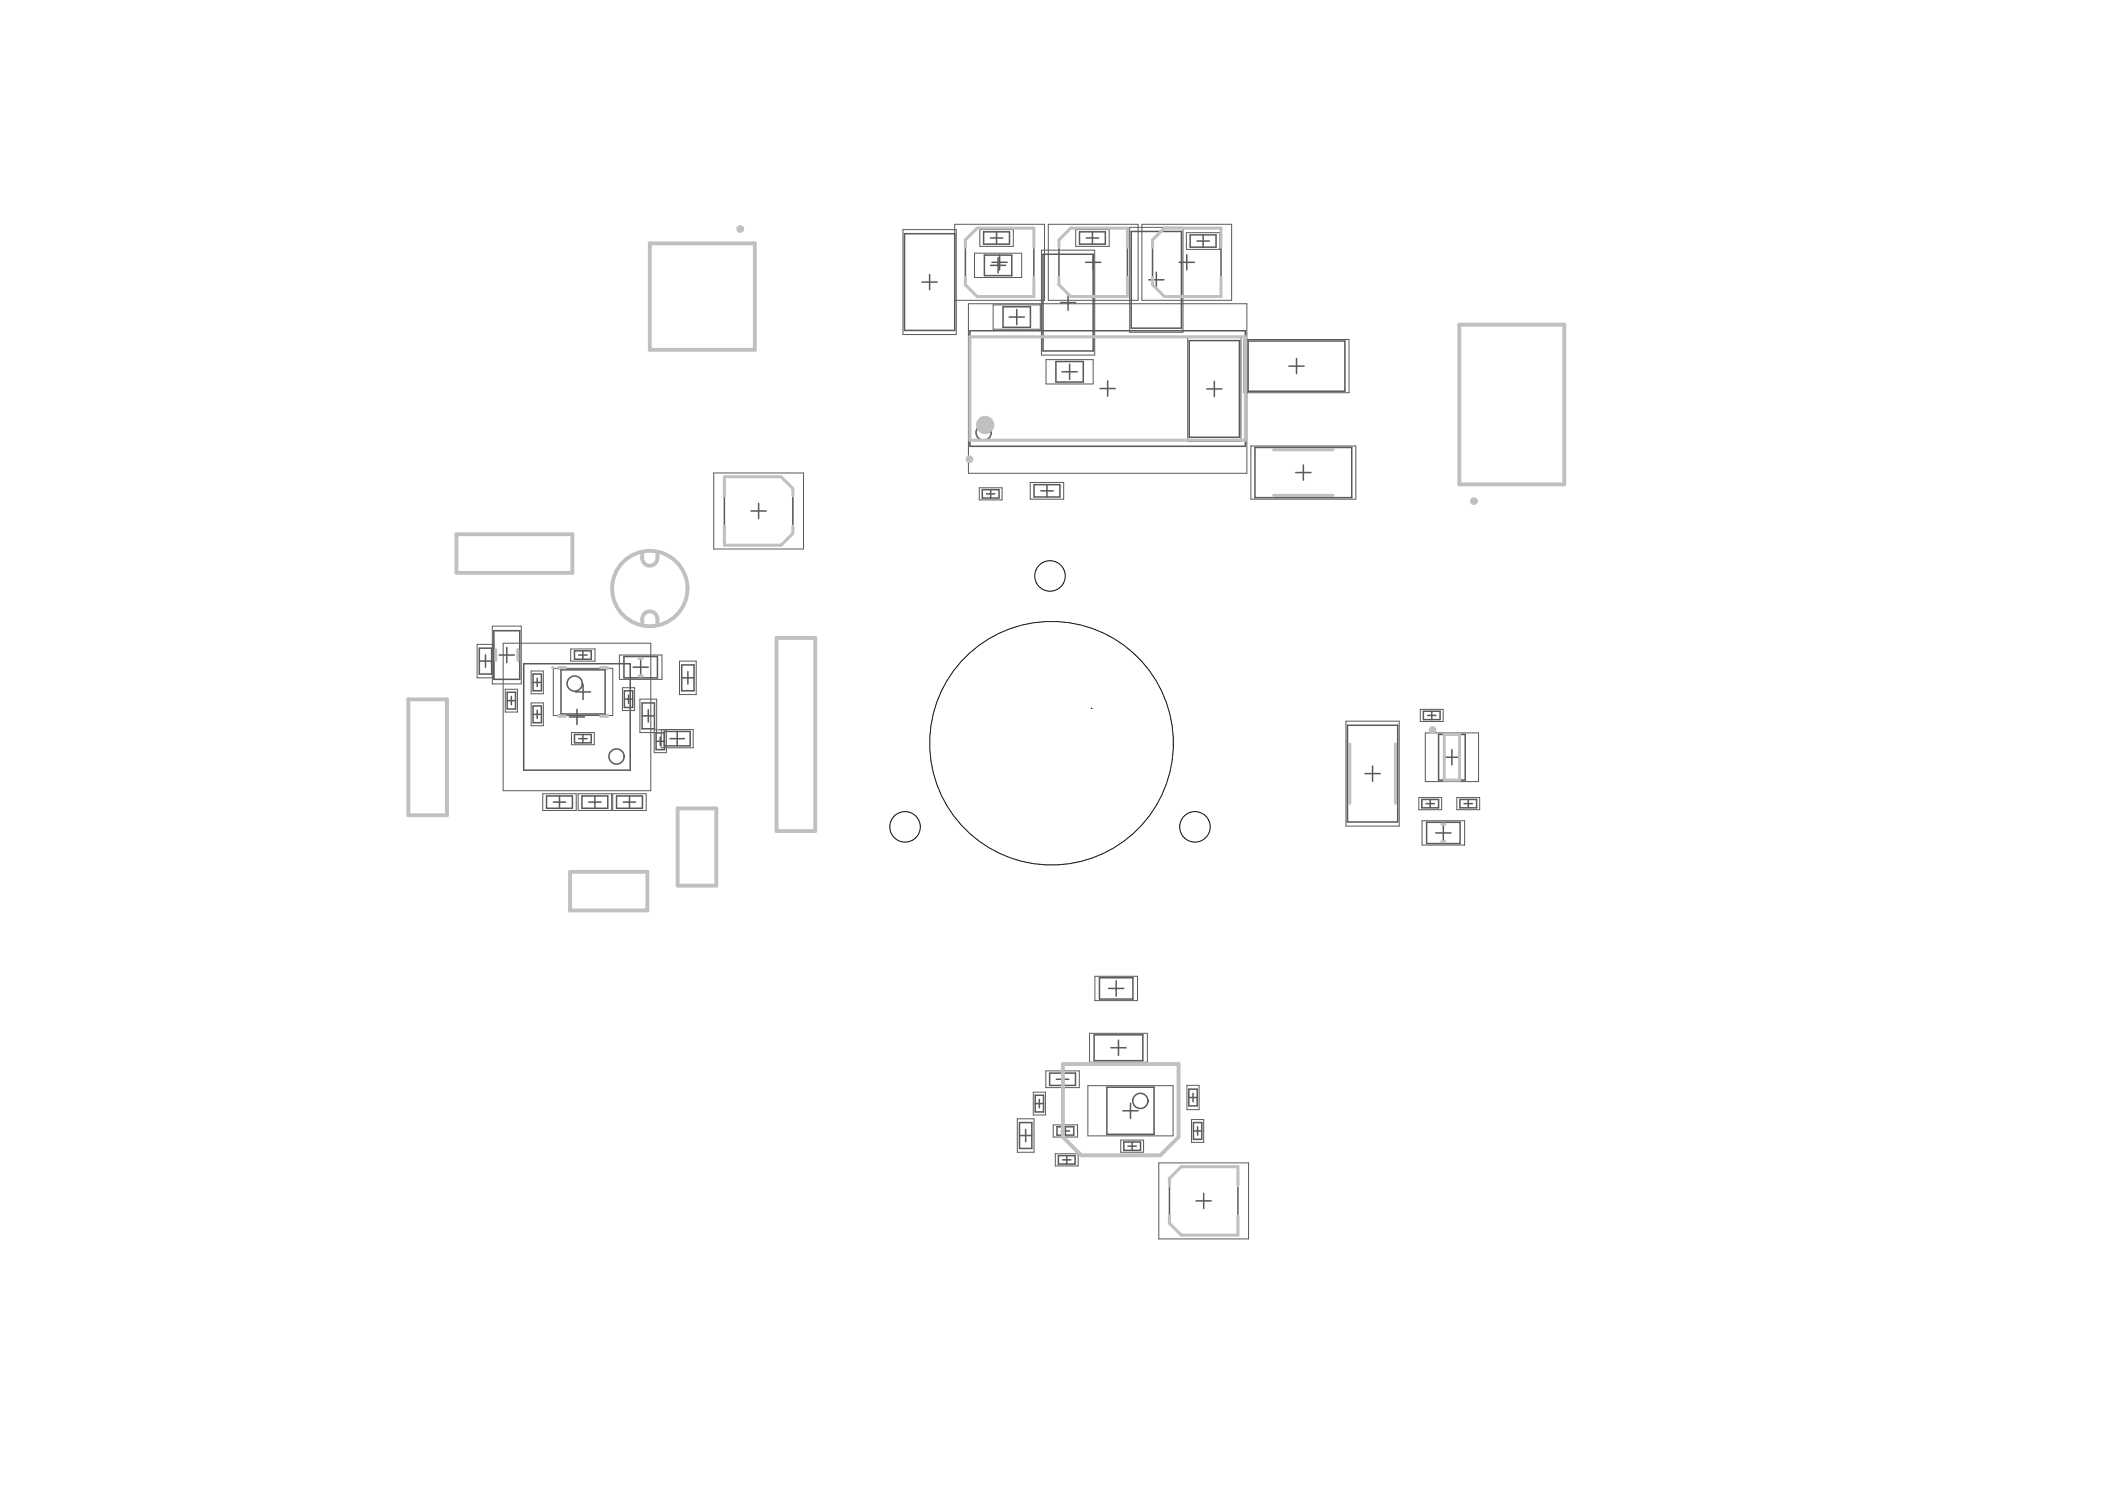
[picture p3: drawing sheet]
<svg xmlns="http://www.w3.org/2000/svg" width="297mm" height="210mm" viewBox="0 0 297 210" stroke-linecap="round" stroke-linejoin="round" font-family="sans-serif">
<g fill="none" stroke="#5a5a5a" stroke-width=".21">
<path d="M127.6 33h7.1v13.6h-7.1zM130.1 39.8h2.2M131.2 38.7v2.2M136.2 33.8l1.7-1.6h8v9.6h-8l-1.7-1.6zM138.8 32.7h3.7v1.7h-3.7zM138.9 36h3.9v2.9h-3.9zM139.8 33.6h1.7M139.8 37.4h2.1M140 37h2.1M140.6 32.7v1.7M140.8 36.4v2.1M141.1 35.9v2.2"/>
<path d="M147.2 35.9h7.1v13.6h-7.1zM149.4 33.8l1.7-1.6h8v9.6h-8l-1.7-1.6zM152.3 32.7h3.7v1.7h-3.7zM153.2 37h2.1M153.3 33.6h1.7M154.2 32.7v1.7M159.6 32.6h7.1v13.7h-7.1zM162.1 39.5h2.1M162.6 33.8l1.7-1.6h8v9.6h-8l-1.7-1.6zM163.2 38.4v2.1M166.4 37h2.1M167.5 35.9v2.2"/>
<path d="M167.9 33.1h3.7v1.8h-3.7zM168.9 34h1.7M169.8 33.1v1.8M136.9 46.7h38.8v16.3h-38.8zM141.5 43.3h3.9v2.9h-3.9zM142.4 44.7h2.1M143.5 43.7v2.1M149 51h3.9v2.9h-3.9zM149.6 42.7h2.2M149.9 52.4h2.1M150.7 41.6v2.2M150.9 51.4v2.1"/>
<path d="M155.2 54.8h2.2M156.3 53.7v2.2M167.8 48h7.1v13.7h-7.1zM170.3 54.9h2.1M171.4 53.8v2.1M176.1 48.1h13.7v7.1h-13.7zM181.9 51.6h2.1M183 50.6v2.1M102.2 67.3h8l1.7 1.6v6.3l-1.7 1.7h-8zM106 72.1h2.1M107 71v2.2M138.6 69.1h2.4v1.2h-2.4z"/>
<path d="M139.2 69.7h1.2M139.8 69.1v1.2M145.9 68.4h3.7v1.7h-3.7zM146.9 69.2h1.7M147.7 68.4v1.7M177.1 63.1h13.6v7.1h-13.6zM182.8 66.7h2.2M183.9 65.6v2.1M67.6 93.3h1.8M67.6 91.4h1.8v3.7h-1.8zM68.5 92.4v1.7M69.7 89h3.6v6.8h-3.6z"/>
<path d="M70.4 92.4h2.2M71.5 91.3v2.2M71.6 98.8h1.1M71.6 97.7h1.1v2.3h-1.1zM72.2 98.2v1.2M73.9 93.6h15v15h-15zM75.2 96.3h1.2M75.2 99.6h1.2v2.3h-1.2zM75.2 95.1h1.2v2.3h-1.2zM75.8 95.7v1.2M79.2 94.5h6.2v6.2h-6.2zM81.1 91.8h2.3v1.2h-2.3z"/>
<path d="M81.2 97.6h2.1M81.7 92.4h1.1M82.2 91.8v1.2M82.3 96.5v2.2M88 92.6h4.8v3h-4.8zM88.1 98.6h1.2M88.1 97.4h1.2v2.4h-1.2zM88.7 98v1.2M89.3 94.1h2.2M90.4 93v2.2M90.6 99.2h1.8v3.6h-1.8zM96.2 95.6h1.7"/>
<path d="M96.2 93.8h1.7v3.6h-1.7zM97.1 94.7v1.8M75.2 100.8h1.2M75.8 100.2v1.2M77.1 112.3h3.7v1.7h-3.7zM78.1 113.1h1.7M78.9 112.3v1.7M80.3 101.1h2.2M81.1 103.6h2.3v1.2h-2.3zM81.4 100.1v2.1M81.7 104.2h1.1M82.1 112.3h3.7v1.7h-3.7z"/>
<path d="M82.2 103.6v1.2M83.1 113.1h1.7M83.9 112.3v1.7M87 112.3h3.7v1.7h-3.7zM88 113.1h1.7M88.8 112.3v1.7M90.6 101h1.8M91.5 100.1v1.7M92.6 104.6h1.2M92.6 103.4h1.2v2.3h-1.2zM93.2 104v1.2M93.7 103.2h3.7v2h-3.7z"/>
<path d="M94.5 104.2h2.1M95.6 103.2v2M190.1 102.3h7.1v13.7h-7.1zM192.6 109.1h2.2M193.7 108.1v2.1M200.6 112.8h2.4v1.2h-2.4zM200.9 100.3h2.3v1.2h-2.3zM201.2 113.4h1.2M201.3 116h4.7v3h-4.7zM201.4 100.9h1.2M201.8 112.8v1.2M202 100.3v1.2"/>
<path d="M202.6 117.5h2.1M203 103.6h3.8v6.4h-3.8zM203.7 116.4v2.2M203.8 106.8h2.2M204.9 105.7v2.2M206 112.8h2.4v1.2h-2.4zM206.6 113.4h1.2M207.2 112.8v1.2M155.1 137.9h4.8v3h-4.8zM156.4 139.4h2.2M157.5 138.4v2.1M143.9 158.4h1.7v3.6h-1.7z"/>
<path d="M144.7 159.3v1.7M146.1 155.7h1.2M146.1 154.5h1.2v2.4h-1.2zM146.7 155.1v1.2M148.1 151.4h3.7v1.7h-3.7zM149.1 152.2h1.7M149.2 158.9h2.3v1.2h-2.3zM149.7 159.5h1.2M149.9 151.4v1.7M150.3 158.9v1.2M154.4 146h6.9v3.6h-6.9zM156.2 153.4h6.6v6.6h-6.6z"/>
<path d="M156.8 147.8h2.1M157.8 146.7v2.2M158.4 156.7h2.2M159.5 155.6v2.2M167.8 154.8h1.1M167.8 153.6h1.1v2.4h-1.1zM168.4 154.2v1.2M168.4 159.5h1.2M168.4 158.4h1.2v2.3h-1.2zM169 158.9v1.2M143.9 160.2h1.7M149.3 163h2.4v1.2h-2.4z"/>
<path d="M149.9 163.6h1.2M150.5 163v1.2M158.6 161.1h2.3v1.2h-2.3zM159.2 161.7h1.2M159.8 161.1v1.2M165 166.2l1.7-1.6h8v9.6h-8l-1.7-1.6zM168.8 169.4h2.1M169.9 168.3v2.2"/>
<circle cx="138.8" cy="61" r="1.07"/>
<circle cx="81.1" cy="96.4" r="1.07"/>
<circle cx="87" cy="106.7" r="1.07"/>
<circle cx="160.9" cy="155.3" r="1.07"/>
</g>
<g fill="none" stroke="#5a5a5a" stroke-width=".14">
<path d="M127.4 32.4h7.5v14.8h-7.5zM134.7 31.6h12.7v10.8h-12.7zM137.5 35.7h6.7v3.4h-6.7zM138.3 32.4h4.7v2.4h-4.7zM147 35.3h7.5v14.8h-7.5zM147.9 31.6h12.7v10.8h-12.7zM151.8 32.4h4.7v2.4h-4.7zM159.4 32.1h7.5v14.8h-7.5zM161.1 31.6h12.7v10.8h-12.7zM167.4 32.8h4.7v2.4h-4.7zM136.7 42.8h39.2v24h-39.2zM140.1 43h6.7v3.4h-6.7z"/>
<path d="M147.6 50.7h6.7v3.5h-6.7zM167.6 47.5h7.5v14.8h-7.5zM175.5 47.9h14.9v7.5h-14.9zM100.7 66.7h12.7v10.7h-12.7zM138.2 68.8h3.2v1.7h-3.2zM145.4 68.1h4.7v2.3h-4.7zM176.5 62.9h14.8v7.5h-14.8zM67.3 90.9h2.4v4.7h-2.4zM69.5 88.3h4.1v8.2h-4.1zM71 90.7h20.8v20.8h-20.8zM71.3 97.2h1.7v3.2h-1.7zM74.9 99.2h1.8v3.2h-1.8z"/>
<path d="M74.9 94.7h1.8v3.2h-1.8zM78.1 94.3h8.4v6.6h-8.4zM80.5 91.5h3.5v1.8h-3.5zM87.4 92.4h6v3.4h-6zM87.8 97h1.8v3.2h-1.8zM90.3 98.6h2.4v4.7h-2.4zM95.9 93.3h2.3v4.7h-2.3zM76.6 112h4.7v2.3h-4.7zM80.6 103.3h3.3v1.8h-3.3zM81.6 112h4.7v2.3h-4.7zM86.5 112h4.7v2.3h-4.7zM92.3 103h1.7v3.2h-1.7z"/>
<path d="M93.3 102.9h4.5v2.6h-4.5zM189.9 101.7h7.5v14.8h-7.5zM200.2 112.5h3.2v1.7h-3.2zM200.4 100.1h3.2v1.7h-3.2zM200.7 115.8h6v3.4h-6zM201.1 103.4h7.5v6.9h-7.5zM205.6 112.5h3.2v1.7h-3.2zM154.5 137.7h6v3.4h-6zM143.6 157.8h2.3v4.7h-2.3zM145.8 154.1h1.7v3.2h-1.7zM147.6 151.1h4.7v2.3h-4.7zM148.6 158.7h3.5v1.7h-3.5z"/>
<path d="M153.5 153.2h12v7h-12zM153.7 145.8h8.2v4h-8.2zM167.5 153.1h1.7v3.4h-1.7zM168.1 157.9h1.8v3.2h-1.8zM148.9 162.8h3.2v1.7h-3.2zM158.2 160.8h3.2v1.7h-3.2zM163.5 164h12.7v10.8h-12.7z"/>
</g>
<g fill="none" stroke="#000" stroke-width=".14">
<path d="M154 99.9h.1"/>
<circle cx="148.2" cy="81.2" r="2.15"/>
<circle cx="127.7" cy="116.6" r="2.15"/>
<circle cx="148.4" cy="104.8" r="17.2"/>
<circle cx="168.6" cy="116.6" r="2.15"/>
</g>
<g fill="none" stroke="#c0c0c0" stroke-width=".43">
<path d="M136.2 34.9v-1.1l1.7-1.6h8v2.7M136.2 39.1v1.1l1.7 1.6h8v-2.7M149.4 34.9v-1.1l1.7-1.6h8v2.7M149.4 39.1v1.1l1.7 1.6h8v-2.7M162.6 34.9v-1.1l1.7-1.6h8v2.7M162.6 39.1v1.1l1.7 1.6h8v-2.7M136.9 47.5h38.8v14.6h-38.8zM102.2 69.9v-2.6h8l1.7 1.6v1M102.2 74.2v2.7h8l1.7-1.7v-1M179.7 69.9h8.4M179.7 63.4h8.4M70 91.7v1.5"/>
<path d="M73.1 91.7v1.5M79.8 94.2h-1v.1M84.7 94.2h1v.1M90.2 95.4h.4M90.2 92.9h.4M78.8 100.9v.1h1M85.7 100.9v.1h-1M190.5 104.9v8.4M196.9 104.9v8.4M203.5 118.7h.4M203.5 116.3h.4M203.8 103.6h2.2v6.4h-2.2z"/>
<path d="M165 167.3v-1.1l1.7-1.6h8v2.7M165 171.5v1.1l1.7 1.6h8v-2.7"/>
</g>
<g fill="none" stroke="#c0c0c0" stroke-width=".55">
<path d="M91.7 34.3h14.8v15h-14.8zM205.9 45.8h14.8v22.5h-14.8zM64.4 75.4h16.4v5.4h-16.4zM90.6 77.9a1.49 1.49 0 0 0 .8 1.8 1.07 1.07 0 0 0 1.4-1v-.8M57.6 98.7h5.5v16.3h-5.5zM90.6 88.2a1.49 1.49 0 0 1 .8-1.9 1.07 1.07 0 0 1 1.4 1v.9M109.6 90h5.4v27.2h-5.4zM95.6 114h5.5v10.9h-5.5zM80.4 123h11v5.4h-11zM150 150.1h16.3v10.3l-2.6 2.6h-11.1l-2.6-2.6z"/>
<circle cx="104.5" cy="32.3" r=".27"/>
<circle cx="208" cy="70.7" r=".27"/>
<circle cx="91.7" cy="83" r="5.3"/>
</g>
<circle cx="78" cy="94.2" r=".11" fill="none" stroke="#c0c0c0" stroke-width=".21"/>
<g fill="none" stroke="#c0c0c0" stroke-width=".54">
<circle cx="136.8" cy="64.8" r=".27"/>
<circle cx="202.1" cy="103" r=".27"/>
</g>
<circle cx="139" cy="60" r=".64" fill="none" stroke="#c0c0c0" stroke-width="1.3"/>
</svg>
